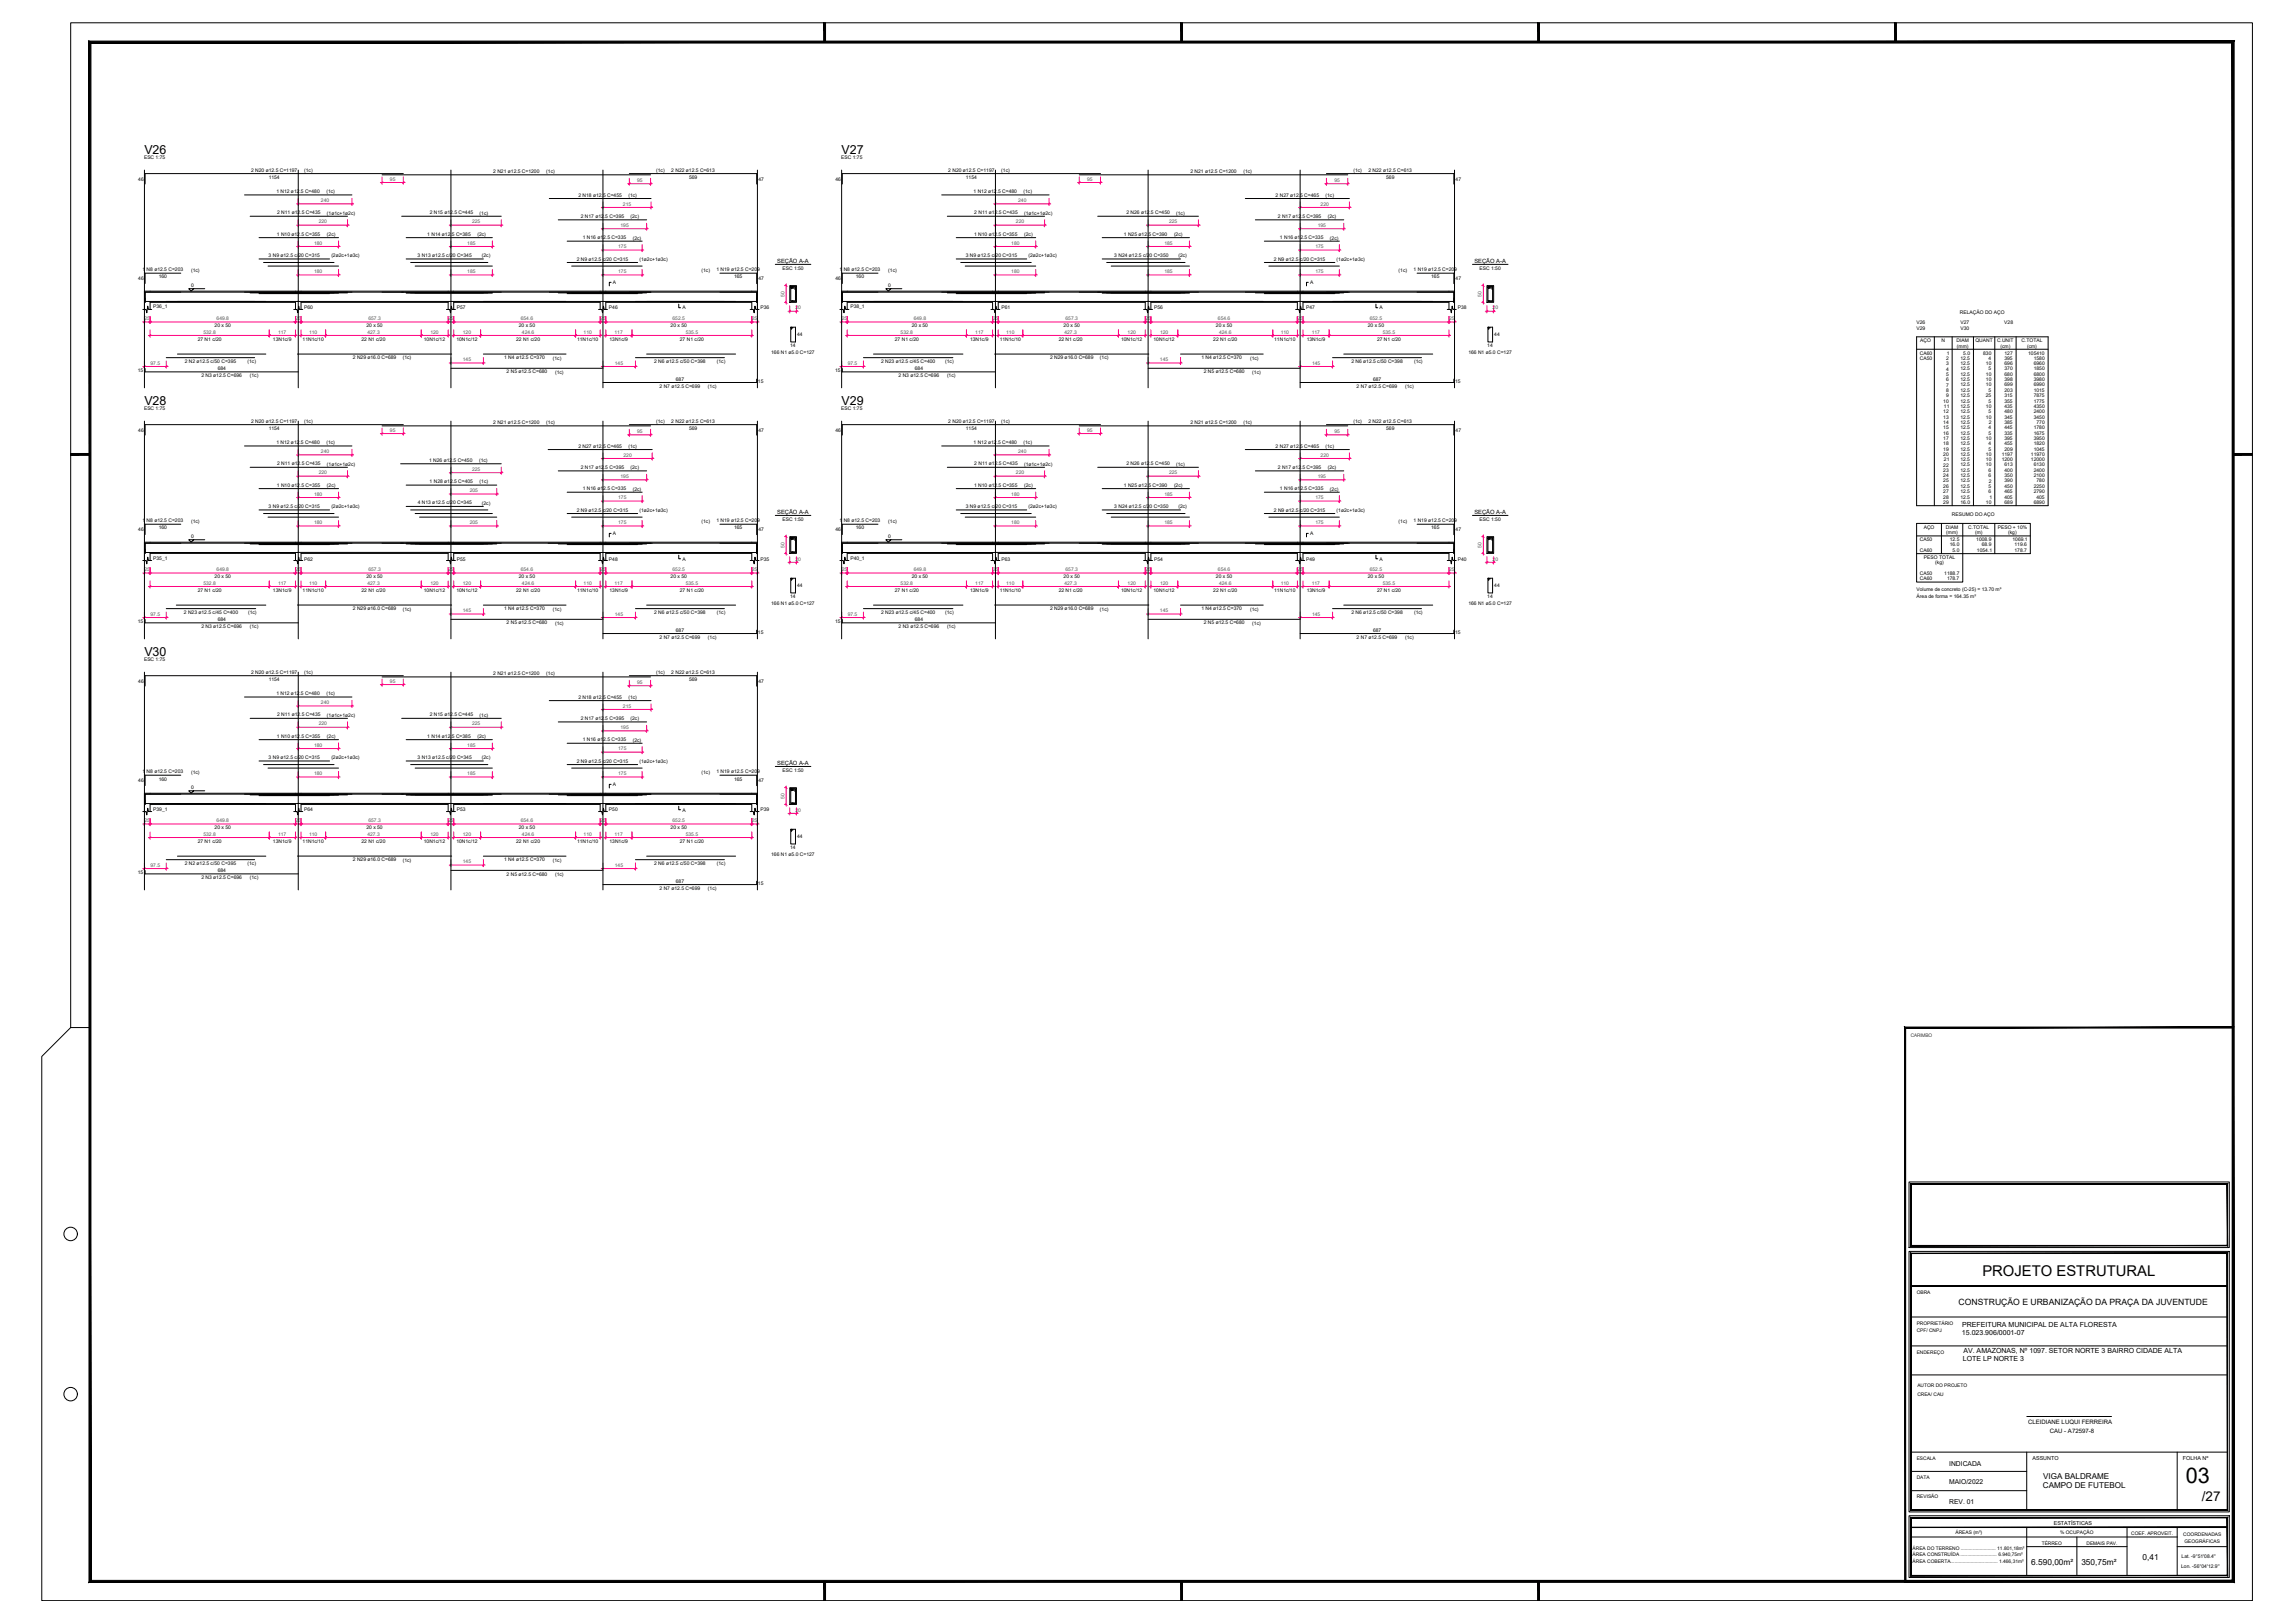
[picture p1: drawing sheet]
<svg xmlns="http://www.w3.org/2000/svg" width="1189mm" height="841mm" viewBox="0 0 1189 841" stroke-linecap="round" stroke-linejoin="round" font-family="sans-serif">
<defs><g id="words">
<text font-size="11.2" x="1133" y="768">03</text>
<text font-size="7.7" x="1027" y="661">PROJETO ESTRUTURAL</text>
<text font-size="7" x="1141" y="778">/27</text>
<g font-size="6.4">
<text x="75" y="80">V26</text>
<text x="436" y="80">V27</text>
<text x="75" y="210">V28</text>
<text x="436" y="210">V29</text>
<text x="75" y="340">V30</text>
</g>
<text font-size="4.5" x="1015" y="676">CONSTRUÇÃO E URBANIZAÇÃO DA PRAÇA DA JUVENTUDE</text>
<g font-size="4.3">
<text x="1110" y="809">0,41</text>
<text x="1053" y="811">6.590,00m²</text>
<text x="1079" y="811">350,75m²</text>
</g>
<g font-size="4.2">
<text x="1059" y="766">VIGA BALDRAME</text>
<text x="1059" y="771">CAMPO DE FUTEBOL</text>
</g>
<g font-size="3.6">
<text x="1017" y="688">PREFEITURA MUNICIPAL DE ALTA FLORESTA</text>
<text x="1017" y="692">15.023.906/0001-07</text>
<text x="1018" y="701">AV. AMAZONAS, Nº 1097. SETOR NORTE 3 BAIRRO CIDADE ALTA</text>
<text x="1017" y="705">LOTE LP NORTE 3</text>
</g>
<g font-size="3.5">
<text x="1010" y="759">INDICADA</text>
<text x="1010" y="769">MAIO/2022</text>
<text x="1010" y="779">REV. 01</text>
</g>
<g font-size="3.1">
<text x="1051" y="738">CLEIDIANE LUQUI FERREIRA</text>
<text x="1062" y="743">CAU - A72597-8</text>
</g>
<g font-size="3">
<text x="403" y="136">SEÇÃO A-A</text>
<text x="764" y="136">SEÇÃO A-A</text>
<text x="403" y="266">SEÇÃO A-A</text>
<text x="764" y="266">SEÇÃO A-A</text>
<text x="403" y="396">SEÇÃO A-A</text>
</g>
<g font-size="2.8">
<text x="1053" y="756">ASSUNTO</text>
<text x="1131" y="756">FOLHA Nº</text>
<text x="1064" y="790">ESTATÍSTICAS</text>
</g>
<g font-size="2.6">
<text x="75" y="83">ESC 1:75</text>
<text x="436" y="83">ESC 1:75</text>
<text x="130" y="89">2 N20 ø12.5 C=1197</text>
<text x="158" y="89">(1c)</text>
<text x="256" y="90">2 N21 ø12.5 C=1200</text>
<text x="283" y="90">(1c)</text>
<text x="340" y="89">(1c)</text>
<text x="348" y="89">2 N22 ø12.5 C=613</text>
<text x="491" y="89">2 N20 ø12.5 C=1197</text>
<text x="519" y="89">(1c)</text>
<text x="617" y="90">2 N21 ø12.5 C=1200</text>
<text x="644" y="90">(1c)</text>
<text x="701" y="89">(1c)</text>
<text x="709" y="89">2 N22 ø12.5 C=613</text>
<text x="72" y="94">46</text>
<text x="139" y="93">1154</text>
<text x="357" y="93">569</text>
<text x="393" y="94">47</text>
<text x="433" y="94">46</text>
<text x="501" y="93">1154</text>
<text x="718" y="93">569</text>
<text x="754" y="94">47</text>
<text x="143" y="100">1 N12 ø12.5 C=480</text>
<text x="169" y="100">(1c)</text>
<text x="300" y="102">2 N18 ø12.5 C=455</text>
<text x="505" y="100">1 N12 ø12.5 C=480</text>
<text x="530" y="100">(1c)</text>
<text x="661" y="102">2 N27 ø12.5 C=465</text>
<text x="326" y="102">(1c)</text>
<text x="687" y="102">(1c)</text>
<text x="144" y="111">2 N11 ø12.5 C=435</text>
<text x="169" y="111">(1ø1c+1ø2c)</text>
<text x="223" y="111">2 N15 ø12.5 C=445</text>
<text x="249" y="111">(1c)</text>
<text x="301" y="113">2 N17 ø12.5 C=395</text>
<text x="327" y="113">(2c)</text>
<text x="505" y="111">2 N11 ø12.5 C=435</text>
<text x="531" y="111">(1ø1c+1ø2c)</text>
<text x="584" y="111">2 N26 ø12.5 C=450</text>
<text x="610" y="111">(1c)</text>
<text x="662" y="113">2 N17 ø12.5 C=395</text>
<text x="688" y="113">(2c)</text>
<text x="143" y="122">1 N10 ø12.5 C=355</text>
<text x="169" y="122">(2c)</text>
<text x="221" y="122">1 N14 ø12.5 C=385</text>
<text x="247" y="122">(2c)</text>
<text x="302" y="124">1 N16 ø12.5 C=335</text>
<text x="328" y="124">(2c)</text>
<text x="505" y="122">1 N10 ø12.5 C=355</text>
<text x="531" y="122">(2c)</text>
<text x="582" y="122">1 N25 ø12.5 C=390</text>
<text x="608" y="122">(2c)</text>
<text x="663" y="124">1 N16 ø12.5 C=335</text>
<text x="689" y="124">(2c)</text>
<text x="139" y="133">3 N9 ø12.5 c/20 C=315</text>
<text x="172" y="133">(2ø2c+1ø3c)</text>
<text x="216" y="133">3 N13 ø12.5 c/20 C=345</text>
<text x="250" y="133">(2c)</text>
<text x="299" y="135">2 N9 ø12.5 c/20 C=315</text>
<text x="331" y="135">(1ø2c+1ø3c)</text>
<text x="501" y="133">3 N9 ø12.5 c/20 C=315</text>
<text x="533" y="133">(2ø2c+1ø3c)</text>
<text x="577" y="133">3 N24 ø12.5 c/20 C=350</text>
<text x="611" y="133">(2c)</text>
<text x="660" y="135">2 N9 ø12.5 c/20 C=315</text>
<text x="693" y="135">(1ø2c+1ø3c)</text>
<text x="74" y="141">1 N8 ø12.5 C=203</text>
<text x="99" y="141">(1c)</text>
<text x="364" y="141">(1c)</text>
<text x="371" y="141">1 N19 ø12.5 C=209</text>
<text x="405" y="140">ESC 1:50</text>
<text x="435" y="141">1 N8 ø12.5 C=203</text>
<text x="460" y="141">(1c)</text>
<text x="725" y="141">(1c)</text>
<text x="733" y="141">1 N19 ø12.5 C=209</text>
<text x="767" y="140">ESC 1:50</text>
<text x="72" y="145">46</text>
<text x="82" y="144">160</text>
<text x="99" y="149">0</text>
<text x="318" y="147">A</text>
<text x="380" y="144">165</text>
<text x="393" y="145">47</text>
<text x="433" y="145">46</text>
<text x="444" y="144">160</text>
<text x="460" y="149">0</text>
<text x="679" y="147">A</text>
<text x="742" y="144">165</text>
<text x="754" y="145">47</text>
<text x="79" y="160">P36_1</text>
<text x="158" y="160">P60</text>
<text x="237" y="160">P57</text>
<text x="316" y="160">P46</text>
<text x="354" y="160">A</text>
<text x="394" y="160">P36</text>
<text x="441" y="160">P38_1</text>
<text x="519" y="160">P61</text>
<text x="598" y="160">P56</text>
<text x="677" y="160">P47</text>
<text x="715" y="160">A</text>
<text x="755" y="160">P38</text>
<text x="1016" y="163">RELAÇÃO DO AÇO</text>
<text x="111" y="170">20 x 50</text>
<text x="190" y="170">20 x 50</text>
<text x="269" y="170">20 x 50</text>
<text x="348" y="170">20 x 50</text>
<text x="473" y="170">20 x 50</text>
<text x="551" y="170">20 x 50</text>
<text x="630" y="170">20 x 50</text>
<text x="709" y="170">20 x 50</text>
<text x="993" y="168">V26</text>
<text x="993" y="171">V29</text>
<text x="1016" y="168">V27</text>
<text x="1016" y="171">V30</text>
<text x="1039" y="168">V28</text>
<text x="102" y="177">27 N1 c/20</text>
<text x="141" y="177">13N1c/9</text>
<text x="157" y="177">11N1c/10</text>
<text x="187" y="177">22 N1 c/20</text>
<text x="220" y="177">10N1c/12</text>
<text x="237" y="177">10N1c/12</text>
<text x="267" y="177">22 N1 c/20</text>
<text x="299" y="177">11N1c/10</text>
<text x="316" y="177">13N1c/9</text>
<text x="352" y="177">27 N1 c/20</text>
<text x="409" y="180">14</text>
<text x="413" y="174">44</text>
<text x="464" y="177">27 N1 c/20</text>
<text x="503" y="177">13N1c/9</text>
<text x="518" y="177">11N1c/10</text>
<text x="549" y="177">22 N1 c/20</text>
<text x="581" y="177">10N1c/12</text>
<text x="598" y="177">10N1c/12</text>
<text x="629" y="177">22 N1 c/20</text>
<text x="660" y="177">11N1c/10</text>
<text x="677" y="177">13N1c/9</text>
<text x="714" y="177">27 N1 c/20</text>
<text x="771" y="180">14</text>
<text x="774" y="174">44</text>
<text x="995" y="177">AÇO</text>
<text x="1006" y="177">N</text>
<text x="1014" y="177">DIAM</text>
<text x="1024" y="177">QUANT</text>
<text x="1035" y="177">C.UNIT</text>
<text x="1048" y="177">C.TOTAL</text>
<text x="400" y="184">166 N1 ø5.0 C=127</text>
<text x="761" y="184">166 N1 ø5.0 C=127</text>
<text x="995" y="184">CA60</text>
<text x="1009" y="184">1</text>
<text x="1014" y="180">(mm)</text>
<text x="1017" y="184">5.0</text>
<text x="1028" y="184">830</text>
<text x="1037" y="180">(cm)</text>
<text x="1039" y="184">127</text>
<text x="1051" y="180">(cm)</text>
<text x="1051" y="184">105410</text>
<text x="96" y="188">2 N2 ø12.5 c/50 C=395</text>
<text x="113" y="192">684</text>
<text x="128" y="188">(1c)</text>
<text x="183" y="186">2 N29 ø16.0 C=689</text>
<text x="209" y="186">(1c)</text>
<text x="261" y="186">1 N4 ø12.5 C=370</text>
<text x="287" y="186">(1c)</text>
<text x="339" y="188">2 N6 ø12.5 c/50 C=398</text>
<text x="372" y="188">(1c)</text>
<text x="457" y="188">2 N23 ø12.5 c/45 C=400</text>
<text x="474" y="192">684</text>
<text x="490" y="188">(1c)</text>
<text x="544" y="186">2 N29 ø16.0 C=689</text>
<text x="570" y="186">(1c)</text>
<text x="623" y="186">1 N4 ø12.5 C=370</text>
<text x="648" y="186">(1c)</text>
<text x="700" y="188">2 N6 ø12.5 c/50 C=398</text>
<text x="733" y="188">(1c)</text>
<text x="995" y="186">CA50</text>
<text x="1009" y="189">3</text>
<text x="1009" y="187">2</text>
<text x="1016" y="186">12.5</text>
<text x="1016" y="189">12.5</text>
<text x="1016" y="192">12.5</text>
<text x="1029" y="189">10</text>
<text x="1031" y="187">4</text>
<text x="1031" y="192">5</text>
<text x="1039" y="186">395</text>
<text x="1039" y="189">696</text>
<text x="1039" y="192">370</text>
<text x="1054" y="186">1580</text>
<text x="1054" y="189">6960</text>
<text x="1054" y="192">1850</text>
<text x="71" y="193">15</text>
<text x="104" y="195">2 N3 ø12.5 C=696</text>
<text x="129" y="195">(1c)</text>
<text x="263" y="194">2 N5 ø12.5 C=680</text>
<text x="288" y="194">(1c)</text>
<text x="350" y="197">687</text>
<text x="433" y="193">15</text>
<text x="466" y="195">2 N3 ø12.5 C=696</text>
<text x="491" y="195">(1c)</text>
<text x="624" y="194">2 N5 ø12.5 C=680</text>
<text x="649" y="194">(1c)</text>
<text x="712" y="197">687</text>
<text x="1009" y="192">4</text>
<text x="1009" y="195">5</text>
<text x="1009" y="198">6</text>
<text x="1016" y="195">12.5</text>
<text x="1016" y="198">12.5</text>
<text x="1029" y="195">10</text>
<text x="1029" y="198">10</text>
<text x="1039" y="195">680</text>
<text x="1039" y="198">398</text>
<text x="1054" y="195">6800</text>
<text x="1054" y="198">3980</text>
<text x="342" y="201">2 N7 ø12.5 C=699</text>
<text x="367" y="201">(1c)</text>
<text x="393" y="198">15</text>
<text x="703" y="201">2 N7 ø12.5 C=699</text>
<text x="728" y="201">(1c)</text>
<text x="754" y="198">15</text>
<text x="1009" y="200">7</text>
<text x="1009" y="203">8</text>
<text x="1016" y="200">12.5</text>
<text x="1016" y="203">12.5</text>
<text x="1029" y="200">10</text>
<text x="1031" y="203">5</text>
<text x="1039" y="200">699</text>
<text x="1039" y="203">203</text>
<text x="1054" y="203">1015</text>
<text x="1054" y="200">6990</text>
<text x="1007" y="209">10</text>
<text x="1009" y="206">9</text>
<text x="1016" y="206">12.5</text>
<text x="1016" y="209">12.5</text>
<text x="1029" y="206">25</text>
<text x="1031" y="209">5</text>
<text x="1039" y="206">315</text>
<text x="1039" y="209">355</text>
<text x="1054" y="206">7875</text>
<text x="1054" y="209">1775</text>
<text x="75" y="213">ESC 1:75</text>
<text x="436" y="213">ESC 1:75</text>
<text x="1007" y="214">12</text>
<text x="1007" y="211">11</text>
<text x="1016" y="211">12.5</text>
<text x="1016" y="214">12.5</text>
<text x="1029" y="211">10</text>
<text x="1031" y="214">5</text>
<text x="1039" y="211">435</text>
<text x="1039" y="214">480</text>
<text x="1054" y="211">4350</text>
<text x="1054" y="214">2400</text>
<text x="130" y="219">2 N20 ø12.5 C=1197</text>
<text x="158" y="219">(1c)</text>
<text x="256" y="220">2 N21 ø12.5 C=1200</text>
<text x="283" y="220">(1c)</text>
<text x="340" y="219">(1c)</text>
<text x="348" y="219">2 N22 ø12.5 C=613</text>
<text x="491" y="219">2 N20 ø12.5 C=1197</text>
<text x="519" y="219">(1c)</text>
<text x="617" y="220">2 N21 ø12.5 C=1200</text>
<text x="644" y="220">(1c)</text>
<text x="701" y="219">(1c)</text>
<text x="709" y="219">2 N22 ø12.5 C=613</text>
<text x="1007" y="217">13</text>
<text x="1007" y="220">14</text>
<text x="1016" y="217">12.5</text>
<text x="1016" y="220">12.5</text>
<text x="1029" y="217">10</text>
<text x="1031" y="220">2</text>
<text x="1039" y="217">345</text>
<text x="1039" y="220">385</text>
<text x="1054" y="217">3450</text>
<text x="1055" y="220">770</text>
<text x="72" y="224">46</text>
<text x="139" y="223">1154</text>
<text x="357" y="223">569</text>
<text x="393" y="224">47</text>
<text x="433" y="224">46</text>
<text x="501" y="223">1154</text>
<text x="718" y="223">569</text>
<text x="754" y="224">47</text>
<text x="1007" y="222">15</text>
<text x="1007" y="225">16</text>
<text x="1007" y="228">17</text>
<text x="1016" y="222">12.5</text>
<text x="1016" y="225">12.5</text>
<text x="1016" y="228">12.5</text>
<text x="1029" y="228">10</text>
<text x="1031" y="222">4</text>
<text x="1031" y="225">5</text>
<text x="1039" y="222">445</text>
<text x="1039" y="225">335</text>
<text x="1039" y="228">395</text>
<text x="1054" y="225">1675</text>
<text x="1054" y="222">1780</text>
<text x="1054" y="228">3950</text>
<text x="143" y="230">1 N12 ø12.5 C=480</text>
<text x="169" y="230">(1c)</text>
<text x="300" y="232">2 N27 ø12.5 C=465</text>
<text x="326" y="232">(1c)</text>
<text x="505" y="230">1 N12 ø12.5 C=480</text>
<text x="530" y="230">(1c)</text>
<text x="661" y="232">2 N27 ø12.5 C=465</text>
<text x="687" y="232">(1c)</text>
<text x="1007" y="231">18</text>
<text x="1007" y="233">19</text>
<text x="1016" y="231">12.5</text>
<text x="1016" y="233">12.5</text>
<text x="1031" y="231">4</text>
<text x="1031" y="233">5</text>
<text x="1039" y="231">455</text>
<text x="1039" y="233">209</text>
<text x="1054" y="233">1045</text>
<text x="1054" y="231">1820</text>
<text x="222" y="239">1 N26 ø12.5 C=450</text>
<text x="248" y="239">(1c)</text>
<text x="1007" y="236">20</text>
<text x="1007" y="239">21</text>
<text x="1016" y="236">12.5</text>
<text x="1016" y="239">12.5</text>
<text x="1029" y="236">10</text>
<text x="1029" y="239">10</text>
<text x="1037" y="236">1197</text>
<text x="1037" y="239">1200</text>
<text x="1053" y="236">11970</text>
<text x="1053" y="239">12000</text>
<text x="144" y="241">2 N11 ø12.5 C=435</text>
<text x="169" y="241">(1ø1c+1ø2c)</text>
<text x="301" y="243">2 N17 ø12.5 C=395</text>
<text x="327" y="243">(2c)</text>
<text x="505" y="241">2 N11 ø12.5 C=435</text>
<text x="531" y="241">(1ø1c+1ø2c)</text>
<text x="584" y="241">2 N26 ø12.5 C=450</text>
<text x="610" y="241">(1c)</text>
<text x="662" y="243">2 N17 ø12.5 C=395</text>
<text x="688" y="243">(2c)</text>
<text x="1007" y="245">23</text>
<text x="1007" y="242">22</text>
<text x="1016" y="242">12.5</text>
<text x="1016" y="245">12.5</text>
<text x="1029" y="242">10</text>
<text x="1031" y="245">6</text>
<text x="1039" y="242">613</text>
<text x="1039" y="245">400</text>
<text x="1054" y="242">6130</text>
<text x="1054" y="245">2400</text>
<text x="223" y="250">1 N28 ø12.5 C=405</text>
<text x="249" y="251">(1c)</text>
<text x="1007" y="247">24</text>
<text x="1007" y="250">25</text>
<text x="1016" y="247">12.5</text>
<text x="1016" y="250">12.5</text>
<text x="1031" y="247">6</text>
<text x="1031" y="250">2</text>
<text x="1039" y="247">350</text>
<text x="1039" y="250">390</text>
<text x="1054" y="247">2100</text>
<text x="1055" y="250">780</text>
<text x="143" y="252">1 N10 ø12.5 C=355</text>
<text x="169" y="252">(2c)</text>
<text x="302" y="254">1 N16 ø12.5 C=335</text>
<text x="328" y="254">(2c)</text>
<text x="505" y="252">1 N10 ø12.5 C=355</text>
<text x="531" y="252">(2c)</text>
<text x="582" y="252">1 N25 ø12.5 C=390</text>
<text x="608" y="252">(2c)</text>
<text x="663" y="254">1 N16 ø12.5 C=335</text>
<text x="689" y="254">(2c)</text>
<text x="1007" y="253">26</text>
<text x="1007" y="256">27</text>
<text x="1016" y="253">12.5</text>
<text x="1016" y="256">12.5</text>
<text x="1031" y="253">5</text>
<text x="1031" y="256">6</text>
<text x="1039" y="256">465</text>
<text x="1039" y="253">450</text>
<text x="1054" y="253">2250</text>
<text x="1054" y="256">2790</text>
<text x="139" y="263">3 N9 ø12.5 c/20 C=315</text>
<text x="172" y="263">(2ø2c+1ø3c)</text>
<text x="216" y="261">4 N13 ø12.5 c/20 C=345</text>
<text x="250" y="262">(2c)</text>
<text x="501" y="263">3 N9 ø12.5 c/20 C=315</text>
<text x="533" y="263">(2ø2c+1ø3c)</text>
<text x="577" y="263">3 N24 ø12.5 c/20 C=350</text>
<text x="611" y="263">(2c)</text>
<text x="1007" y="258">28</text>
<text x="1007" y="261">29</text>
<text x="1016" y="258">12.5</text>
<text x="1016" y="261">16.0</text>
<text x="1029" y="261">10</text>
<text x="1031" y="258">1</text>
<text x="1039" y="258">405</text>
<text x="1039" y="261">689</text>
<text x="1054" y="261">6890</text>
<text x="1055" y="258">405</text>
<text x="299" y="265">2 N9 ø12.5 c/20 C=315</text>
<text x="331" y="265">(1ø2c+1ø3c)</text>
<text x="405" y="270">ESC 1:50</text>
<text x="660" y="265">2 N9 ø12.5 c/20 C=315</text>
<text x="693" y="265">(1ø2c+1ø3c)</text>
<text x="767" y="270">ESC 1:50</text>
<text x="1012" y="268">RESUMO DO AÇO</text>
<text x="72" y="275">46</text>
<text x="74" y="271">1 N8 ø12.5 C=203</text>
<text x="82" y="274">160</text>
<text x="99" y="271">(1c)</text>
<text x="364" y="271">(1c)</text>
<text x="371" y="271">1 N19 ø12.5 C=209</text>
<text x="380" y="274">165</text>
<text x="393" y="275">47</text>
<text x="433" y="275">46</text>
<text x="435" y="271">1 N8 ø12.5 C=203</text>
<text x="444" y="274">160</text>
<text x="460" y="271">(1c)</text>
<text x="725" y="271">(1c)</text>
<text x="733" y="271">1 N19 ø12.5 C=209</text>
<text x="742" y="274">165</text>
<text x="754" y="275">47</text>
<text x="997" y="274">AÇO</text>
<text x="1008" y="274">DIAM</text>
<text x="1020" y="274">C.TOTAL</text>
<text x="1035" y="274">PESO + 10%</text>
<text x="99" y="279">0</text>
<text x="318" y="277">A</text>
<text x="460" y="279">0</text>
<text x="679" y="277">A</text>
<text x="995" y="280">CA50</text>
<text x="1009" y="277">(mm)</text>
<text x="1010" y="280">12.5</text>
<text x="1024" y="277">(m)</text>
<text x="1024" y="280">1008.9</text>
<text x="1041" y="277">(kg)</text>
<text x="1043" y="280">1069.1</text>
<text x="995" y="286">CA60</text>
<text x="1010" y="283">16.0</text>
<text x="1012" y="286">5.0</text>
<text x="1025" y="286">1054.1</text>
<text x="1027" y="283">68.9</text>
<text x="1044" y="283">119.6</text>
<text x="1044" y="286">178.7</text>
<text x="79" y="290">P35_1</text>
<text x="158" y="290">P62</text>
<text x="237" y="290">P55</text>
<text x="316" y="290">P48</text>
<text x="354" y="290">A</text>
<text x="394" y="290">P35</text>
<text x="441" y="290">P40_1</text>
<text x="519" y="290">P63</text>
<text x="598" y="290">P54</text>
<text x="677" y="290">P49</text>
<text x="715" y="290">A</text>
<text x="755" y="290">P40</text>
<text x="997" y="290">PESO TOTAL</text>
<text x="1003" y="292">(kg)</text>
<text x="111" y="300">20 x 50</text>
<text x="190" y="300">20 x 50</text>
<text x="269" y="300">20 x 50</text>
<text x="348" y="300">20 x 50</text>
<text x="473" y="300">20 x 50</text>
<text x="551" y="300">20 x 50</text>
<text x="630" y="300">20 x 50</text>
<text x="709" y="300">20 x 50</text>
<text x="995" y="298">CA50</text>
<text x="1008" y="298">1188.7</text>
<text x="413" y="304">44</text>
<text x="774" y="304">44</text>
<text x="995" y="301">CA60</text>
<text x="1009" y="301">178.7</text>
<text x="102" y="307">27 N1 c/20</text>
<text x="141" y="307">13N1c/9</text>
<text x="157" y="307">11N1c/10</text>
<text x="187" y="307">22 N1 c/20</text>
<text x="220" y="307">10N1c/12</text>
<text x="237" y="307">10N1c/12</text>
<text x="267" y="307">22 N1 c/20</text>
<text x="299" y="307">11N1c/10</text>
<text x="316" y="307">13N1c/9</text>
<text x="352" y="307">27 N1 c/20</text>
<text x="409" y="310">14</text>
<text x="464" y="307">27 N1 c/20</text>
<text x="503" y="307">13N1c/9</text>
<text x="518" y="307">11N1c/10</text>
<text x="549" y="307">22 N1 c/20</text>
<text x="581" y="307">10N1c/12</text>
<text x="598" y="307">10N1c/12</text>
<text x="629" y="307">22 N1 c/20</text>
<text x="660" y="307">11N1c/10</text>
<text x="677" y="307">13N1c/9</text>
<text x="714" y="307">27 N1 c/20</text>
<text x="771" y="310">14</text>
<text x="993" y="306">Volume de concreto (C-25) = 13.70 m³</text>
<text x="993" y="310">Área de forma = 164.35 m²</text>
<text x="183" y="316">2 N29 ø16.0 C=689</text>
<text x="209" y="316">(1c)</text>
<text x="261" y="316">1 N4 ø12.5 C=370</text>
<text x="287" y="316">(1c)</text>
<text x="400" y="314">166 N1 ø5.0 C=127</text>
<text x="544" y="316">2 N29 ø16.0 C=689</text>
<text x="570" y="316">(1c)</text>
<text x="623" y="316">1 N4 ø12.5 C=370</text>
<text x="648" y="316">(1c)</text>
<text x="761" y="314">166 N1 ø5.0 C=127</text>
<text x="71" y="323">15</text>
<text x="95" y="318">2 N23 ø12.5 c/45 C=400</text>
<text x="113" y="322">684</text>
<text x="129" y="318">(1c)</text>
<text x="263" y="324">2 N5 ø12.5 C=680</text>
<text x="288" y="324">(1c)</text>
<text x="339" y="318">2 N6 ø12.5 c/50 C=398</text>
<text x="372" y="318">(1c)</text>
<text x="433" y="323">15</text>
<text x="457" y="318">2 N23 ø12.5 c/45 C=400</text>
<text x="474" y="322">684</text>
<text x="490" y="318">(1c)</text>
<text x="624" y="324">2 N5 ø12.5 C=680</text>
<text x="649" y="324">(1c)</text>
<text x="700" y="318">2 N6 ø12.5 c/50 C=398</text>
<text x="733" y="318">(1c)</text>
<text x="104" y="325">2 N3 ø12.5 C=696</text>
<text x="129" y="326">(1c)</text>
<text x="350" y="327">687</text>
<text x="393" y="328">15</text>
<text x="466" y="325">2 N3 ø12.5 C=696</text>
<text x="491" y="326">(1c)</text>
<text x="712" y="327">687</text>
<text x="754" y="328">15</text>
<text x="342" y="331">2 N7 ø12.5 C=699</text>
<text x="367" y="331">(1c)</text>
<text x="703" y="331">2 N7 ø12.5 C=699</text>
<text x="728" y="331">(1c)</text>
<text x="75" y="343">ESC 1:75</text>
<text x="72" y="354">46</text>
<text x="130" y="349">2 N20 ø12.5 C=1197</text>
<text x="139" y="353">1154</text>
<text x="158" y="349">(1c)</text>
<text x="256" y="350">2 N21 ø12.5 C=1200</text>
<text x="283" y="350">(1c)</text>
<text x="340" y="349">(1c)</text>
<text x="348" y="349">2 N22 ø12.5 C=613</text>
<text x="357" y="353">569</text>
<text x="393" y="354">47</text>
<text x="143" y="360">1 N12 ø12.5 C=480</text>
<text x="169" y="360">(1c)</text>
<text x="300" y="362">2 N18 ø12.5 C=455</text>
<text x="326" y="362">(1c)</text>
<text x="144" y="371">2 N11 ø12.5 C=435</text>
<text x="169" y="371">(1ø1c+1ø2c)</text>
<text x="223" y="371">2 N15 ø12.5 C=445</text>
<text x="249" y="371">(1c)</text>
<text x="301" y="373">2 N17 ø12.5 C=395</text>
<text x="327" y="373">(2c)</text>
<text x="143" y="382">1 N10 ø12.5 C=355</text>
<text x="169" y="382">(2c)</text>
<text x="221" y="382">1 N14 ø12.5 C=385</text>
<text x="247" y="382">(2c)</text>
<text x="302" y="384">1 N16 ø12.5 C=335</text>
<text x="328" y="384">(2c)</text>
<text x="139" y="393">3 N9 ø12.5 c/20 C=315</text>
<text x="172" y="393">(2ø2c+1ø3c)</text>
<text x="216" y="393">3 N13 ø12.5 c/20 C=345</text>
<text x="250" y="393">(2c)</text>
<text x="299" y="395">2 N9 ø12.5 c/20 C=315</text>
<text x="331" y="395">(1ø2c+1ø3c)</text>
<text x="74" y="401">1 N8 ø12.5 C=203</text>
<text x="99" y="401">(1c)</text>
<text x="364" y="401">(1c)</text>
<text x="371" y="401">1 N19 ø12.5 C=209</text>
<text x="405" y="400">ESC 1:50</text>
<text x="72" y="405">46</text>
<text x="82" y="404">160</text>
<text x="318" y="407">A</text>
<text x="380" y="404">165</text>
<text x="393" y="405">47</text>
<text x="99" y="409">0</text>
<text x="79" y="420">P39_1</text>
<text x="158" y="420">P64</text>
<text x="237" y="420">P53</text>
<text x="316" y="420">P50</text>
<text x="354" y="421">A</text>
<text x="394" y="420">P39</text>
<text x="111" y="430">20 x 50</text>
<text x="190" y="430">20 x 50</text>
<text x="269" y="430">20 x 50</text>
<text x="348" y="430">20 x 50</text>
<text x="102" y="437">27 N1 c/20</text>
<text x="141" y="437">13N1c/9</text>
<text x="157" y="437">11N1c/10</text>
<text x="187" y="437">22 N1 c/20</text>
<text x="220" y="437">10N1c/12</text>
<text x="237" y="437">10N1c/12</text>
<text x="267" y="437">22 N1 c/20</text>
<text x="299" y="437">11N1c/10</text>
<text x="316" y="437">13N1c/9</text>
<text x="352" y="437">27 N1 c/20</text>
<text x="413" y="434">44</text>
<text x="400" y="444">166 N1 ø5.0 C=127</text>
<text x="409" y="440">14</text>
<text x="96" y="448">2 N2 ø12.5 c/50 C=395</text>
<text x="128" y="448">(1c)</text>
<text x="183" y="446">2 N29 ø16.0 C=689</text>
<text x="209" y="446">(1c)</text>
<text x="261" y="446">1 N4 ø12.5 C=370</text>
<text x="287" y="446">(1c)</text>
<text x="339" y="448">2 N6 ø12.5 c/50 C=398</text>
<text x="372" y="448">(1c)</text>
<text x="71" y="453">15</text>
<text x="104" y="456">2 N3 ø12.5 C=696</text>
<text x="113" y="452">684</text>
<text x="129" y="456">(1c)</text>
<text x="263" y="454">2 N5 ø12.5 C=680</text>
<text x="288" y="454">(1c)</text>
<text x="342" y="461">2 N7 ø12.5 C=699</text>
<text x="350" y="457">687</text>
<text x="367" y="461">(1c)</text>
<text x="393" y="458">15</text>
<text x="1131" y="807">Lat. -9°51'08.4''</text>
<text x="1130" y="812">Lon. -56°04'12.9''</text>
</g>
<g font-size="2.6" fill="#545454">
<text x="202" y="94">95</text>
<text x="330" y="94">95</text>
<text x="563" y="94">95</text>
<text x="692" y="94">95</text>
<text x="166" y="105">240</text>
<text x="323" y="107">215</text>
<text x="528" y="105">240</text>
<text x="684" y="107">220</text>
<text x="165" y="116">220</text>
<text x="245" y="116">225</text>
<text x="322" y="118">195</text>
<text x="527" y="116">220</text>
<text x="606" y="116">225</text>
<text x="683" y="118">195</text>
<text x="163" y="127">180</text>
<text x="242" y="127">185</text>
<text x="320" y="129">175</text>
<text x="524" y="127">180</text>
<text x="603" y="127">185</text>
<text x="682" y="129">175</text>
<text x="163" y="142">180</text>
<text x="242" y="142">185</text>
<text x="320" y="142">175</text>
<text x="524" y="142">180</text>
<text x="603" y="142">185</text>
<text x="682" y="142">175</text>
<text x="406" y="154" transform="rotate(-90 406 154)">50</text>
<text x="768" y="154" transform="rotate(-90 768 154)">50</text>
<text x="412" y="160">20</text>
<text x="774" y="160">20</text>
<text x="75" y="166">25</text>
<text x="112" y="166">649.8</text>
<text x="153" y="166">25</text>
<text x="191" y="166">657.3</text>
<text x="232" y="166">25</text>
<text x="270" y="166">654.6</text>
<text x="311" y="166">25</text>
<text x="349" y="166">652.5</text>
<text x="390" y="166">25</text>
<text x="436" y="166">25</text>
<text x="474" y="166">649.8</text>
<text x="514" y="166">25</text>
<text x="552" y="166">657.3</text>
<text x="594" y="166">25</text>
<text x="631" y="166">654.6</text>
<text x="672" y="166">25</text>
<text x="710" y="166">652.5</text>
<text x="751" y="166">25</text>
<text x="105" y="173">532.8</text>
<text x="144" y="173">117</text>
<text x="160" y="173">110</text>
<text x="190" y="173">427.3</text>
<text x="223" y="173">120</text>
<text x="240" y="173">120</text>
<text x="270" y="173">424.6</text>
<text x="302" y="173">110</text>
<text x="318" y="173">117</text>
<text x="355" y="173">535.5</text>
<text x="467" y="173">532.8</text>
<text x="505" y="173">117</text>
<text x="521" y="173">110</text>
<text x="552" y="173">427.3</text>
<text x="584" y="173">120</text>
<text x="601" y="173">120</text>
<text x="632" y="173">424.6</text>
<text x="664" y="173">110</text>
<text x="680" y="173">117</text>
<text x="717" y="173">535.5</text>
<text x="78" y="189">97.5</text>
<text x="240" y="187">145</text>
<text x="319" y="189">145</text>
<text x="439" y="189">97.5</text>
<text x="601" y="187">145</text>
<text x="680" y="189">145</text>
<text x="202" y="224">95</text>
<text x="330" y="224">95</text>
<text x="563" y="224">95</text>
<text x="692" y="224">95</text>
<text x="166" y="235">240</text>
<text x="323" y="237">220</text>
<text x="528" y="235">240</text>
<text x="684" y="237">220</text>
<text x="165" y="246">220</text>
<text x="245" y="244">225</text>
<text x="527" y="246">220</text>
<text x="606" y="246">225</text>
<text x="322" y="248">195</text>
<text x="683" y="248">195</text>
<text x="163" y="257">180</text>
<text x="243" y="255">205</text>
<text x="524" y="257">180</text>
<text x="603" y="257">185</text>
<text x="320" y="259">175</text>
<text x="682" y="259">175</text>
<text x="163" y="272">180</text>
<text x="243" y="272">205</text>
<text x="320" y="272">175</text>
<text x="524" y="272">180</text>
<text x="603" y="272">185</text>
<text x="682" y="272">175</text>
<text x="406" y="284" transform="rotate(-90 406 284)">50</text>
<text x="768" y="284" transform="rotate(-90 768 284)">50</text>
<text x="412" y="290">20</text>
<text x="774" y="290">20</text>
<text x="75" y="296">25</text>
<text x="112" y="296">649.8</text>
<text x="153" y="296">25</text>
<text x="191" y="296">657.3</text>
<text x="232" y="296">25</text>
<text x="270" y="296">654.6</text>
<text x="311" y="296">25</text>
<text x="349" y="296">652.5</text>
<text x="390" y="296">25</text>
<text x="436" y="296">25</text>
<text x="474" y="296">649.8</text>
<text x="514" y="296">25</text>
<text x="552" y="296">657.3</text>
<text x="594" y="296">25</text>
<text x="631" y="296">654.6</text>
<text x="672" y="296">25</text>
<text x="710" y="296">652.5</text>
<text x="751" y="296">25</text>
<text x="105" y="303">532.8</text>
<text x="144" y="303">117</text>
<text x="160" y="303">110</text>
<text x="190" y="303">427.3</text>
<text x="223" y="303">120</text>
<text x="240" y="303">120</text>
<text x="270" y="303">424.6</text>
<text x="302" y="303">110</text>
<text x="318" y="303">117</text>
<text x="355" y="303">535.5</text>
<text x="467" y="303">532.8</text>
<text x="505" y="303">117</text>
<text x="521" y="303">110</text>
<text x="552" y="303">427.3</text>
<text x="584" y="303">120</text>
<text x="601" y="303">120</text>
<text x="632" y="303">424.6</text>
<text x="664" y="303">110</text>
<text x="680" y="303">117</text>
<text x="717" y="303">535.5</text>
<text x="240" y="317">145</text>
<text x="601" y="317">145</text>
<text x="78" y="319">97.5</text>
<text x="319" y="319">145</text>
<text x="439" y="319">97.5</text>
<text x="680" y="319">145</text>
<text x="202" y="354">95</text>
<text x="330" y="354">95</text>
<text x="166" y="365">240</text>
<text x="323" y="367">215</text>
<text x="165" y="376">220</text>
<text x="245" y="376">225</text>
<text x="322" y="378">195</text>
<text x="163" y="387">180</text>
<text x="242" y="387">185</text>
<text x="320" y="389">175</text>
<text x="163" y="402">180</text>
<text x="242" y="402">185</text>
<text x="320" y="402">175</text>
<text x="406" y="414" transform="rotate(-90 406 414)">50</text>
<text x="412" y="421">20</text>
<text x="75" y="426">25</text>
<text x="112" y="426">649.8</text>
<text x="153" y="426">25</text>
<text x="191" y="426">657.3</text>
<text x="232" y="426">25</text>
<text x="270" y="426">654.6</text>
<text x="311" y="426">25</text>
<text x="349" y="426">652.5</text>
<text x="390" y="426">25</text>
<text x="105" y="433">532.8</text>
<text x="144" y="433">117</text>
<text x="160" y="433">110</text>
<text x="190" y="433">427.3</text>
<text x="223" y="433">120</text>
<text x="240" y="433">120</text>
<text x="270" y="433">424.6</text>
<text x="302" y="433">110</text>
<text x="318" y="433">117</text>
<text x="355" y="433">535.5</text>
<text x="78" y="449">97.5</text>
<text x="240" y="447">145</text>
<text x="319" y="449">145</text>
</g>
<g font-size="2.5">
<text x="990" y="537">CARIMBO</text>
<text x="993" y="670">OBRA</text>
<text x="993" y="686">PROPRIETÁRIO</text>
<text x="993" y="690">CPF/ CNPJ</text>
<text x="993" y="701">ENDEREÇO</text>
<text x="994" y="719">AUTOR DO PROJETO</text>
<text x="994" y="724">CREA/ CAU</text>
<text x="993" y="756">ESCALA</text>
<text x="993" y="766">DATA</text>
<text x="993" y="776">REVISÃO</text>
<text x="1013" y="795">ÁREAS (m²)</text>
<text x="1068" y="795">% OCUPAÇÃO</text>
<text x="1104" y="795">COEF. APROVEIT.</text>
<text x="1131" y="796">COORDENADAS</text>
<text x="991" y="803">ÁREA DO TERRENO .......................... 11.801,18m²</text>
<text x="1058" y="800">TÉRREO</text>
<text x="1081" y="800">DEMAIS PAV.</text>
<text x="1132" y="799">GEOGRÁFICAS</text>
<text x="991" y="806">ÁREA CONSTRUÍDA ........................... 6.940,75m²</text>
<text x="991" y="810">ÁREA COBERTA................................... 1.466,31m²</text>
</g>
</g></defs>
<!-- layer: Verde -->
<path d="M993 175h68v87h-68zM1002 175v87M1012 175v87M1023 175v87M1034 175v87M1045 175v87M993 181h68M993 271h59v16h-59zM993 278h59M1006 271v16M1017 271v31h-24v-15M1034 271v16" fill="none" stroke="#000" stroke-width=".52"/>
<!-- layer: .10 -->
<g fill="none" stroke="#000" stroke-width=".52">
<path d="M409 148h4v9h-4zM771 148h3v9h-3zM74 160h2v2l1-3v1h2M75 160v-9h318v9M78 160v-3h75v3M152 160h2v2l1-3v1h2M156 160v-3h76v3M231 160h2v2l1-3v1h2M235 160v-3h76v3M310 160h2v2l1-3v1h2M314 160v-3h76v3M389 160h1l1 2v-3l1 1h1"/>
<path d="M435 160h2v2l1-3v1h2M436 160v-9h318v9M439 160v-3h75v3M514 160h1l1 2v-3l1 1h1M517 160v-3h77v3M593 160h1l1 2v-3l1 1h1M596 160v-3h76v3M671 160h2l1 2v-3v1h2M675 160v-3h76v3M750 160h2v2l1-3v1h2M409 278h4v9h-4zM771 278h3v9h-3z"/>
<path d="M74 290h2v2l1-3v1h2M75 290v-9h318v9M78 290v-3h75v3M152 290h2v2l1-3v1h2M156 290v-3h76v3M231 290h2v2l1-3v1h2M235 290v-3h76v3M310 290h2v2l1-3v1h2M314 290v-3h76v3M389 290h1l1 2v-3l1 1h1M435 290h2v2l1-3v1h2M436 290v-9h318v9"/>
<path d="M439 290v-3h75v3M514 290h1l1 2v-3l1 1h1M517 290v-3h77v3M593 290h1l1 2v-3l1 1h1M596 290v-3h76v3M671 290h2l1 2v-3v1h2M675 290v-3h76v3M750 290h2v2l1-3v1h2M409 408h4v9h-4zM74 421h2v1l1-3v2h2M75 421v-10h318v10M78 421v-4h75v4"/>
<path d="M152 421h2v1l1-3v2h2M156 421v-4h76v4M231 421h2v1l1-3v2h2M235 421v-4h76v4M310 421h2v1l1-3v2h2M314 421v-4h76v4M389 421h1l1 1v-3l1 2h1"/>
</g>
<!-- layer: Cotas -->
<g fill="none" stroke="#ff007f" stroke-width=".52">
<path d="M197 95h13M198 92v3M209 92v3M325 95h13M326 92v4M337 92v4M558 95h13M559 92v3M570 92v3M687 95h12M687 92v4M698 92v4"/>
<path d="M154 117h27M154 106h29M155 103v4M155 114v4M180 114v4M182 103v4M233 117h28M234 114v4M260 114v4M312 119h24M312 107h26M312 105v3"/>
<path d="M312 116v3M335 116v3M337 105v3M515 117h27M515 106h30M516 103v4M516 114v4M541 114v4M544 103v4M594 117h28M595 114v4M621 114v4"/>
<path d="M673 119h24M673 107h27M674 105v3M674 116v3M696 116v3M699 105v3M154 128h22M155 125v4M155 140v3M175 125v4M175 140v3M233 128h23"/>
<path d="M234 125v4M234 140v3M255 125v4M255 140v3M312 130h22M312 127v3M312 140v3M333 127v3M333 140v3M515 128h23M516 125v4M516 140v3"/>
<path d="M537 125v4M537 140v3M594 128h23M595 125v4M595 140v3M616 125v4M616 140v3M673 130h22M674 127v3M674 140v3M694 127v3M694 140v3"/>
<path d="M154 142h22M233 142h23M312 142h22M407 157h1M407 148h1M407 147v11M409 158v4M413 158v4M515 142h23M594 142h23M673 142h22M768 157h1"/>
<path d="M768 148h1M769 147v11M771 158v4M774 158v4M74 167h319M75 164v4M77 174h77M78 164v4M78 171v4M140 171v4M153 164v4M153 171v4"/>
<path d="M155 174h78M156 164v4M156 171v4M169 171v4M218 171v4M232 164v4M232 171v4M234 174h78M235 164v4M235 171v4M249 171v4M298 171v4"/>
<path d="M311 164v4M311 171v4M313 174h77M314 164v4M314 171v4M328 171v4M390 164v4M390 171v4M393 164v4M408 161h6M435 167h320M436 164v4"/>
<path d="M438 174h77M439 164v4M439 171v4M501 171v4M514 164v4M514 171v4M516 174h78M517 164v4M517 171v4M530 171v4M580 171v4M594 164v4"/>
<path d="M594 171v4M596 174h77M596 164v4M596 171v4M610 171v4M660 171v4M672 164v4M672 171v4M674 174h78M675 164v4M675 171v4M689 171v4"/>
<path d="M751 164v4M751 171v4M754 164v4M770 161h5M74 190h13M75 187v4M86 187v4M233 188h18M234 185v4M251 185v4M312 190h18M312 187v4"/>
<path d="M329 187v4M435 190h13M436 187v4M447 187v4M594 188h19M595 185v4M612 185v4M673 190h18M674 187v4M691 187v4M154 236h29M155 233v4"/>
<path d="M182 233v4M197 225h13M198 222v4M209 222v4M312 238h27M312 235v3M325 225h13M326 222v4M337 222v4M338 235v3M515 236h30M516 233v4"/>
<path d="M544 233v4M558 225h13M559 222v4M570 222v4M673 238h27M674 235v3M687 225h12M687 222v4M698 222v4M699 235v3M154 258h22M154 247h27"/>
<path d="M155 244v4M155 255v4M175 255v4M180 244v4M233 256h25M233 245h28M234 242v4M234 253v4M257 253v4M260 242v4M312 260h22M312 249h24"/>
<path d="M312 246v3M312 257v4M333 257v4M335 246v3M515 258h23M515 247h27M516 244v4M516 255v4M537 255v4M541 244v4M594 258h23M594 247h28"/>
<path d="M595 244v4M595 255v4M616 255v4M621 244v4M673 260h22M673 249h24M674 246v3M674 257v4M694 257v4M696 246v3M154 273h22M155 270v3"/>
<path d="M175 270v3M233 273h25M234 270v3M257 270v3M312 273h22M312 270v3M333 270v3M407 278h1M407 277v11M515 273h23M516 270v3M537 270v3"/>
<path d="M594 273h23M595 270v3M616 270v3M673 273h22M674 270v3M694 270v3M768 278h1M769 277v11M74 297h319M75 294v4M78 294v4M153 294v4"/>
<path d="M156 294v4M232 294v4M235 294v4M311 294v4M314 294v4M390 294v4M393 294v4M407 287h1M408 291h6M409 289v3M413 289v3M435 297h320"/>
<path d="M436 294v4M439 294v4M514 294v4M517 294v4M594 294v4M596 294v4M672 294v4M675 294v4M751 294v4M754 294v4M768 287h1M770 291h5"/>
<path d="M771 289v3M774 289v3M74 320h13M75 317v4M77 304h77M78 301v4M86 317v4M140 301v4M153 301v4M155 304h78M156 301v4M169 301v4"/>
<path d="M218 301v4M232 301v4M233 318h18M234 315v4M234 304h78M235 301v4M249 301v4M251 315v4M298 301v4M311 301v4M312 320h18M312 317v4"/>
<path d="M313 304h77M314 301v4M328 301v4M329 317v4M390 301v4M435 320h13M436 317v4M438 304h77M439 301v4M447 317v4M501 301v4M514 301v4"/>
<path d="M516 304h78M517 301v4M530 301v4M580 301v4M594 301v4M594 318h19M595 315v4M596 304h77M596 301v4M610 301v4M612 315v4M660 301v4"/>
<path d="M672 301v4M673 320h18M674 317v4M674 304h78M675 301v4M689 301v4M691 317v4M751 301v4M197 355h13M198 352v4M209 352v4M325 355h13"/>
<path d="M326 353v3M337 353v3M154 377h27M154 366h29M155 363v4M155 374v4M180 374v4M182 363v4M233 377h28M234 374v4M260 374v4M312 379h24"/>
<path d="M312 368h26M312 365v4M312 376v4M335 376v4M337 365v4M154 388h22M155 385v4M155 400v4M175 385v4M175 400v4M233 388h23M234 385v4"/>
<path d="M234 400v4M255 385v4M255 400v4M312 390h22M312 387v4M312 400v4M333 387v4M333 400v4M154 403h22M233 403h23M312 403h22M407 417h1"/>
<path d="M407 408h1M407 407v11M409 419v3M413 419v3M74 427h319M75 424v4M77 434h77M78 424v4M78 431v4M140 431v4M153 424v4M153 431v4"/>
<path d="M155 434h78M156 424v4M156 431v4M169 431v4M218 431v4M232 424v4M232 431v4M234 434h78M235 424v4M235 431v4M249 431v4M298 431v4"/>
<path d="M311 424v4M311 431v4M313 434h77M314 424v4M314 431v4M328 431v4M390 424v4M390 431v4M393 424v4M408 421h6M74 450h13M75 447v4"/>
<path d="M86 447v4M233 448h18M234 445v4M251 445v4M312 450h18M312 447v4M329 447v4"/>
</g>
<!-- layer: 0 -->
<g fill="none" stroke="#ff007f" stroke-width=".52">
<path d="M198 94v1M209 94v1M327 95l-1 1M338 95l-1 1M560 94l-1 1M571 94l-1 1M688 95l-1 1M699 95l-1 1M155 116l-1 1M155 105l-1 1M181 116l-1 1M183 105l-1 1"/>
<path d="M234 116l-1 1M260 116l-1 1M313 118l-1 1M313 107l-1 1M336 118l-1 1M338 107l-1 1M516 116l-1 1M516 105l-1 1M542 116l-1 1M544 105l-1 1M595 116v1M622 116l-1 1"/>
<path d="M674 118l-1 1M674 107l-1 1M697 118l-1 1M700 107l-1 1M155 127l-1 1M176 127l-1 1M234 127l-1 1M256 127l-1 1M313 129l-1 1M333 129l-1 1M516 127l-1 1M537 127l-1 1"/>
<path d="M595 127v1M617 127l-1 1M674 129l-1 1M695 129l-1 1M155 142l-1 1M176 142l-1 1M234 142l-1 1M256 142l-1 1M313 142l-1 1M333 142l-1 1M407 156l1 1M407 148h1"/>
<path d="M516 142l-1 1M537 142l-1 1M595 142v1M617 142l-1 1M674 142l-1 1M695 142l-1 1M768 156l1 1M768 148h1M75 166l-1 1M78 166l-1 1M78 173l-1 1M140 173l-1 1"/>
<path d="M154 166l-1 1M154 173l-1 1M156 166v1M156 173v1M169 173l-1 1M219 173l-1 1M233 166l-1 1M233 173l-1 1M236 166l-1 1M236 173l-1 1M249 173v1M299 173l-1 1"/>
<path d="M312 166l-1 1M312 173l-1 1M314 166l-1 1M314 173l-1 1M328 173l-1 1M390 166l-1 1M390 173l-1 1M393 166l-1 1M410 161l-1 1M413 161l-1 1M437 166l-1 1M440 166l-1 1"/>
<path d="M440 173l-1 1M501 173l-1 1M515 166l-1 1M515 173l-1 1M518 166l-1 1M518 173l-1 1M530 173v1M580 173l-1 1M594 166l-1 1M594 173l-1 1M597 166l-1 1M597 173l-1 1"/>
<path d="M611 173l-1 1M660 173l-1 1M673 166l-1 1M673 173l-1 1M676 166l-1 1M676 173l-1 1M689 173l-1 1M751 166l-1 1M751 173l-1 1M754 166l-1 1M771 161l-1 1M775 161l-1 1"/>
<path d="M75 189l-1 1M87 189l-1 1M234 188l-1 1M251 188l-1 1M313 189l-1 1M330 189l-1 1M437 189l-1 1M448 189l-1 1M595 188v1M612 188l-1 1M674 189l-1 1M691 189l-1 1"/>
<path d="M155 235l-1 1M183 235l-1 1M198 224v1M209 224v1M313 237l-1 1M327 225l-1 1M338 225l-1 1M338 237v1M516 235l-1 1M544 235l-1 1M560 224l-1 1M571 224l-1 1"/>
<path d="M674 237l-1 1M688 225l-1 1M699 225l-1 1M700 237l-1 1M155 257l-1 1M155 246l-1 1M176 257l-1 1M181 246l-1 1M234 256h-1M234 244l-1 1M258 256h-1M260 244l-1 1"/>
<path d="M313 259l-1 1M313 248l-1 1M333 259l-1 1M336 248l-1 1M516 257l-1 1M516 246l-1 1M537 257l-1 1M542 246l-1 1M595 257v1M595 246v1M617 257l-1 1M622 246l-1 1"/>
<path d="M674 259l-1 1M674 248l-1 1M695 259l-1 1M697 248l-1 1M155 272l-1 1M176 272l-1 1M234 272l-1 1M258 272l-1 1M313 272l-1 1M333 272l-1 1M407 278l1 1M516 272l-1 1"/>
<path d="M537 272l-1 1M595 272v1M617 272l-1 1M674 272l-1 1M695 272l-1 1M768 278l1 1M75 296l-1 1M78 296l-1 1M154 296l-1 1M156 296v1M233 296l-1 1M236 296l-1 1"/>
<path d="M312 296l-1 1M314 296l-1 1M390 296l-1 1M393 296l-1 1M407 286l1 1M410 291l-1 1M413 291l-1 1M437 296l-1 1M440 296l-1 1M515 296l-1 1M518 296l-1 1M594 296l-1 1"/>
<path d="M597 296l-1 1M673 296l-1 1M676 296l-1 1M751 296l-1 1M754 296l-1 1M768 286l1 1M771 291l-1 1M775 291l-1 1M75 320h-1M78 303l-1 1M87 320h-1M140 303l-1 1"/>
<path d="M154 303l-1 1M156 303v1M169 303l-1 1M219 303l-1 1M233 303l-1 1M234 318l-1 1M236 303l-1 1M249 303v1M251 318l-1 1M299 303l-1 1M312 303l-1 1M313 320h-1"/>
<path d="M314 303l-1 1M328 303l-1 1M330 320h-1M390 303l-1 1M437 320h-1M440 303l-1 1M448 320h-1M501 303l-1 1M515 303l-1 1M518 303l-1 1M530 303v1M580 303l-1 1"/>
<path d="M594 303l-1 1M595 318v1M597 303l-1 1M611 303l-1 1M612 318l-1 1M660 303l-1 1M673 303l-1 1M674 320h-1M676 303l-1 1M689 303l-1 1M691 320h-1M751 303l-1 1"/>
<path d="M198 354v1M209 354v1M327 355l-1 1M338 355l-1 1M155 376l-1 1M155 365l-1 1M181 376l-1 1M183 365l-1 1M234 376l-1 1M260 376l-1 1M313 378l-1 1M313 367l-1 1"/>
<path d="M336 378l-1 1M338 367l-1 1M155 387l-1 1M176 387l-1 1M234 387l-1 1M256 387l-1 1M313 389l-1 1M333 389l-1 1M155 402l-1 1M176 402l-1 1M234 402l-1 1M256 402l-1 1"/>
<path d="M313 402l-1 1M333 402l-1 1M407 416l1 1M407 408l1 1M75 427h-1M78 427h-1M78 434h-1M140 434h-1M154 427h-1M154 434h-1M156 427h.1M156 434h.1"/>
<path d="M169 434h-1M219 434h-1M233 427h-1M233 434h-1M236 427h-1M236 434h-1M249 434h.1M299 434h-1M312 427h-1M312 434h-1M314 427h-1M314 434h-1"/>
<path d="M328 434h-1M390 427h-1M390 434h-1M393 427h-1M410 421l-1 1M413 421l-1 1M75 450l-1 1M87 450l-1 1M234 448l-1 1M251 448l-1 1M313 450l-1 1M330 450l-1 1"/>
</g>
<!-- layer: .15 -->
<g fill="none" stroke="#000" stroke-width=".52">
<path d="M198 91h139M209 90h-134v5M326 90h66v5M559 91h139M570 90h-133v5M687 90h66v5M127 101h55M130 112h50M208 112h52M285 103h52M289 114h46M488 101h56"/>
<path d="M491 112h50M569 112h52M645 103h54M651 114h45M134 134h37M134 123h41M137 136h36M139 138h36M210 134h41M210 123h45M213 136h40M215 138h40"/>
<path d="M294 136h36M294 125h39M296 138h37M496 134h36M496 123h41M498 136h36M500 138h37M571 134h41M571 123h45M574 136h40M576 138h40M655 136h37"/>
<path d="M655 125h39M658 138h36M94 142h-19v5M373 142h19v5M455 142h-18v5M734 142h19v5M411 170h-1h2v7h-2v-7v1M772 170h-1h3v7h-3v-7l1 1M75 191v2h80M86 185h46M92 183h46M154 183h80"/>
<path d="M234 191h78M251 183h42M329 185h46M335 183h46M392 196v2h-80M437 191v2h79M447 185h47M453 183h46M515 183h80M595 191h79M612 183h43M691 185h46"/>
<path d="M696 183h46M753 196v2h-79M127 231h55M198 221h139M209 220h-134v5M284 233h54M326 220h66v5M488 231h56M559 221h139M570 220h-133v5M645 233h54M687 220h66v5"/>
<path d="M130 242h50M134 253h41M208 240h52M210 251h47M289 244h46M294 255h39M491 242h50M496 253h41M569 242h52M571 253h45M651 244h45M655 255h39"/>
<path d="M94 272h-19v5M134 264h37M137 266h36M139 268h36M210 262h41M213 264h40M215 266h40M217 268h40M294 266h36M296 268h37M373 272h19v5M455 272h-18v5"/>
<path d="M496 264h36M498 266h36M500 268h37M571 264h41M574 266h40M576 268h40M655 266h37M658 268h36M734 272h19v5M86 315h47M91 314h47M154 314h80"/>
<path d="M251 314h42M329 315h46M335 314h46M411 300h-1h2v7h-2v-7v1M447 315h47M453 314h46M515 314h80M612 314h43M691 315h46M696 314h46M772 300h-1h3v7h-3v-7l1 1M75 321v2h80"/>
<path d="M234 321h78M392 327v1h-80M437 321v2h79M595 321h79M753 327v1h-79M198 351h139M209 350h-134v5M326 350h66v6M127 361h55M130 372h50M208 372h52M285 363h52"/>
<path d="M289 374h46M134 394h37M134 383h41M137 396h36M139 398h36M210 394h41M210 383h45M213 396h40M215 398h40M294 396h36M294 385h39M296 398h37"/>
<path d="M94 402h-19v5M373 402h19v5M411 430h-1h2v7h-2v-7v1M75 451v2h80M86 445h46M92 444h46M154 444h80M234 451h78M251 444h42M329 445h46M335 444h46M392 457v1h-80"/>
<circle cx="410" cy="149" r=".1"/>
<circle cx="410" cy="156" r=".1"/>
<circle cx="411" cy="149" r=".1"/>
<circle cx="411" cy="156" r=".1"/>
<circle cx="412" cy="149" r=".1"/>
<circle cx="412" cy="150" r=".1"/>
<circle cx="412" cy="156" r=".1"/>
<circle cx="771" cy="149" r=".1"/>
<circle cx="771" cy="156" r=".1"/>
<circle cx="772" cy="156" r=".1"/>
<circle cx="772" cy="149" r=".1"/>
<circle cx="773" cy="156" r=".1"/>
<circle cx="773" cy="149" r=".1"/>
<circle cx="773" cy="150" r=".1"/>
<circle cx="410" cy="279" r=".1"/>
<circle cx="411" cy="279" r=".1"/>
<circle cx="412" cy="279" r=".1"/>
<circle cx="412" cy="280" r=".1"/>
<circle cx="771" cy="279" r=".1"/>
<circle cx="772" cy="279" r=".1"/>
<circle cx="773" cy="279" r=".1"/>
<circle cx="773" cy="280" r=".1"/>
<circle cx="410" cy="286" r=".1"/>
<circle cx="411" cy="286" r=".1"/>
<circle cx="412" cy="286" r=".1"/>
<circle cx="771" cy="286" r=".1"/>
<circle cx="772" cy="286" r=".1"/>
<circle cx="773" cy="286" r=".1"/>
<circle cx="410" cy="416" r=".1"/>
<circle cx="410" cy="409" r=".1"/>
<circle cx="411" cy="409" r=".1"/>
<circle cx="411" cy="416" r=".1"/>
<circle cx="412" cy="409" r=".1"/>
<circle cx="412" cy="416" r=".1"/>
<circle cx="412" cy="410" r=".1"/>
</g>
<!-- layer: .20 -->
<g fill="none" stroke="#000" stroke-width=".52">
<path d="M75 154v2h80M86 156h52M94 151h-19v6v-6h134M127 151h55M130 152h50M134 152h37M198 151h139M210 152h45M289 152h46M294 152h36M326 151h66v6v-6h-19M329 156h52"/>
<path d="M392 154v2h-238M411 149h-1h2v7h-2v-7v1M437 154v2h79M447 156h52M455 151h-18v6v-6h133M488 151h56M491 152h50M496 152h36M559 151h140M571 152h45M651 152h45M655 152h37"/>
<path d="M687 151h66v6v-6h-19M691 156h51M753 154v2h-238M772 149h-1h3v7h-3v-7l1 1M411 279h-1h2v7h-2v-7v1M772 279h-1h3v7h-3v-7l1 1M75 285v1h80M86 286h52M94 281h-19v6v-6h134M127 281h55M130 282h50M134 282h37"/>
<path d="M154 286h80M198 281h140M210 282h47M289 282h46M294 282h36M326 281h66v6v-6h-19M329 286h52M392 285v1h-158M437 285v1h79M447 286h52M455 281h-18v6v-6h133M488 281h56"/>
<path d="M491 282h50M496 282h36M515 286h80M559 281h140M571 282h45M651 282h45M655 282h37M687 281h66v6v-6h-19M691 286h51M753 285v1h-158M75 415v1h80M86 416h52"/>
<path d="M94 412h-19v5v-5h134M127 412h55M130 412h50M134 412h37M198 412h139M210 412h45M289 412h46M294 412h36M326 412h66v5v-5h-19M329 416h52M392 415v1h-238M411 409h-1h2v7h-2v-7v1"/>
</g>
<!-- layer: .25 -->
<g fill="none" stroke="#000" stroke-width=".52">
<path d="M75 88v113M155 88v113M234 88v113M312 88v113M393 88v113M436 88v113M516 88v113M595 88v113M674 88v113M754 88v113M402 137h18M763 137h19"/>
<path d="M100 150l-1 1-1-1h8M317 146h-1v2M352 158v1h1M462 150l-2 1-1-1h8M678 146h-1v2M713 158v1h1M75 218v113M155 218v113M234 218v113M312 218v113M393 218v113M436 218v113"/>
<path d="M516 218v113M595 218v113M674 218v113M754 218v113M100 280l-1 1-1-1h8M317 276h-1v2M402 267h18M462 280l-2 1-1-1h8M678 276h-1v2M763 267h19M352 288v2h1M713 288v2h1"/>
<path d="M75 348v113M155 348v113M234 348v113M312 348v113M393 348v113M402 397h18M100 410l-1 1-1-1h8M317 406h-1v2M352 418v2h1"/>
</g>
<!-- layer: .40 Interno parede -->
<g fill="none" stroke="#000" stroke-width=".52">
<path d="M37 12h1130v817h-1145v-282l15-15zM37 532h10"/>
<circle cx="37" cy="639" r="3"/>
<circle cx="37" cy="722" r="3"/>
</g>
<g fill="#000" stroke="#000" stroke-width=".52">
<path d="M427 12v10h1zM427 12h1v10z"/>
<path d="M612 12v10h1zM612 12h1v10z"/>
<path d="M797 12v10h1zM797 12h1v10z"/>
<path d="M982 12v10h1zM982 12h1v10z"/>
<path d="M47 22h1110l1-1zM46 21h1112l-1111 1zM46 21l1 798v-797zM46 21l1 798-1 1zM47 819l-1 1 1111-1zM46 820l1111-1 1 1zM1157 22v797l1 1zM1158 21v799l-1-798z"/>
<path d="M37 235v1l10-1zM37 236l10-1v1z"/>
<path d="M1157 235v1l10-1zM1157 236l10-1v1z"/>
<path d="M427 819l1 10v-10zM427 819l1 10h-1z"/>
<path d="M612 819l1 10v-10zM612 819l1 10h-1z"/>
<path d="M797 819l1 10v-10zM797 819l1 10h-1z"/>
</g>
<!-- layer: 0 -->
<g fill="none" stroke="#000" stroke-width=".52">
<path d="M987 532h170v287h-170zM989 612h166v34h-166zM989 648h166v135h-166zM990 697h164M990 682h164M990 712h164M1050 734h44M990 752h164M1050 752v30M1128 752v30M990 772h60M990 762h60"/>
<path d="M989 785h166v32h-166zM990 796h138M1050 791v25M1076 796v20M1102 791v25M1128 791v25M1050 801h52M1128 801h26"/>
</g>
<g fill="#000" stroke="#000" stroke-width=".52">
<path d="M988 533h169l1-1zM987 532h171l-170 1zM987 532l1 287v-286zM987 532l1 287-1 1zM988 819l-1 1 170-1zM987 820l170-1 1 1zM1157 533v286l1 1zM1157 533l1-1v288z"/>
<path d="M990 645h164zM990 646h164zM1154 614v32zM1154 614v32zM990 614l164-1zM990 613h164zM990 613v32zM990 613v33z"/>
<path d="M990 650l164-1zM990 649h164zM990 649v133zM990 649v134zM990 782h164zM990 783h164zM1154 650v133zM1154 650v133z"/>
<path d="M990 666h164zM990 667l164-1z"/>
<path d="M990 791h164zM990 792l164-1z"/>
<path d="M990 787l164-1zM990 786h164zM990 786v30zM990 786v31zM990 816h164zM990 817h164zM1154 787v30zM1154 787v30z"/>
</g>
<use href="#words"/>
</svg>
